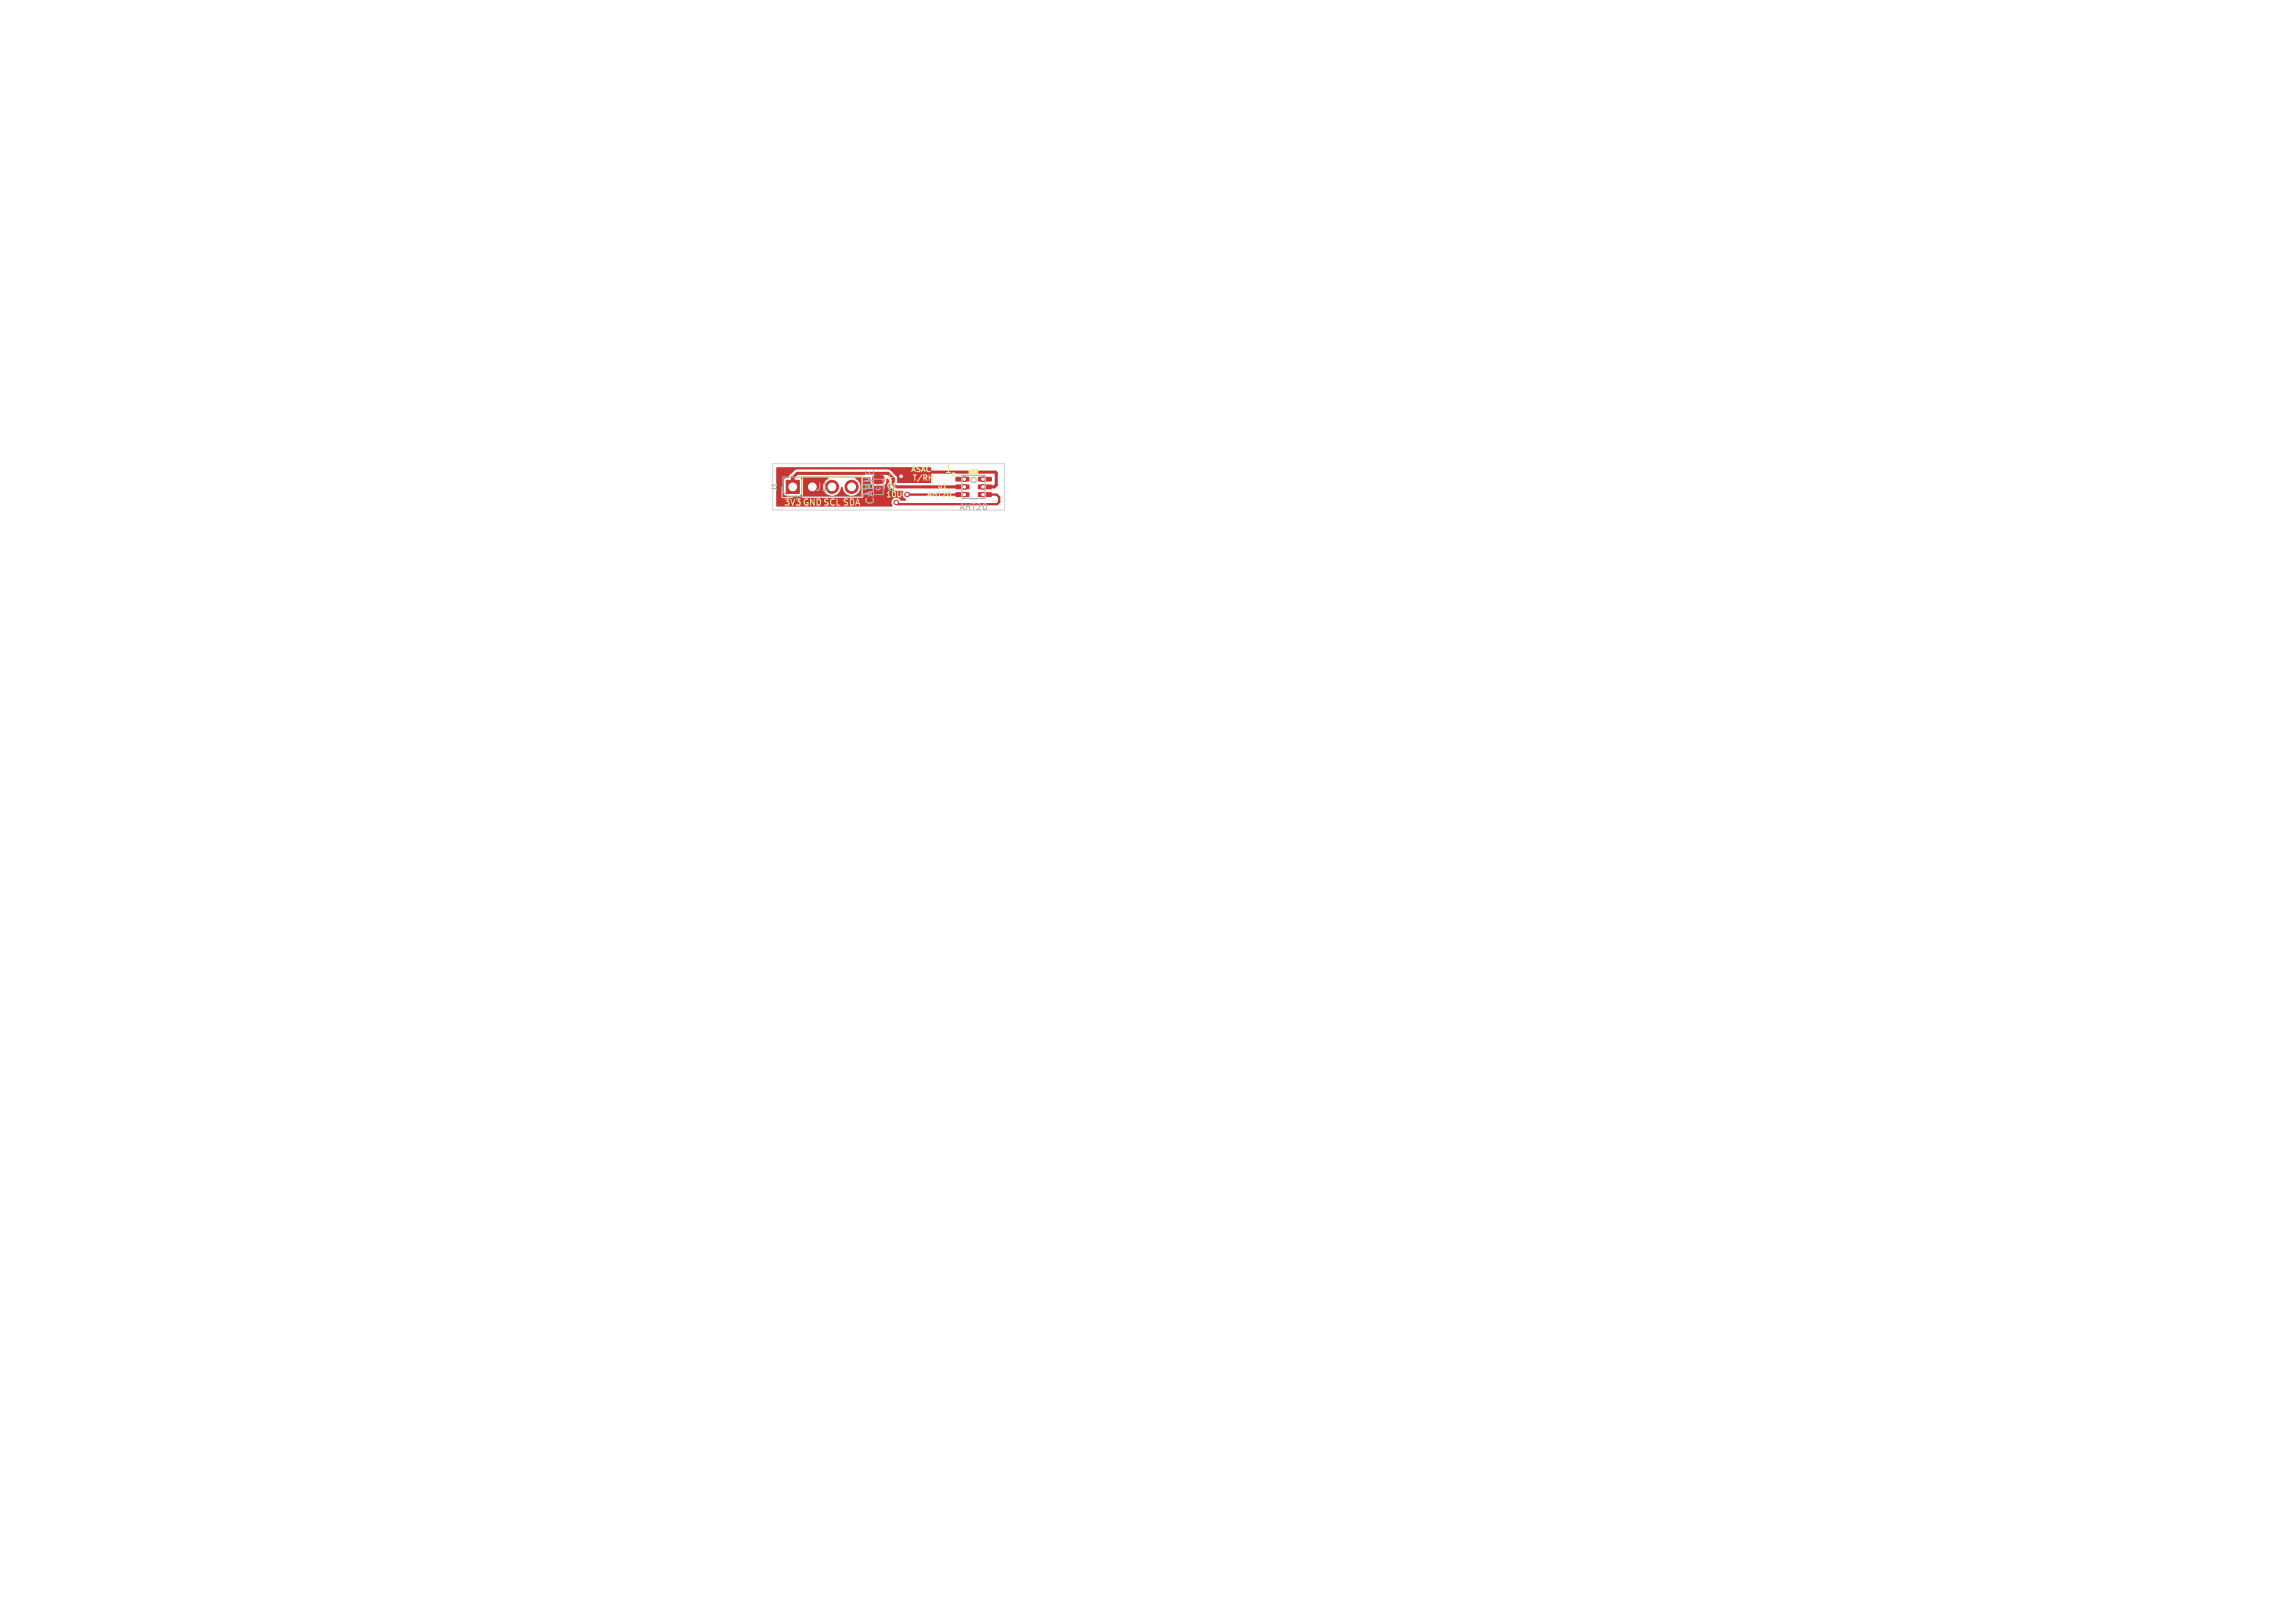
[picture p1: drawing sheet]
<svg xmlns="http://www.w3.org/2000/svg" width="297mm" height="210mm" viewBox="0 0 297 210" stroke-linecap="round" stroke-linejoin="round" font-family="sans-serif">
<defs><g id="words">
<g font-size="1.4" fill="#afafaf">
<text x="105.4" y="63.7">J1</text>
<text x="112.7" y="64.5" transform="rotate(-90 112.7 64.5)">10u</text>
<text x="113.3" y="65.4" transform="rotate(-90 113.3 65.4)">CABLE</text>
<text x="114.4" y="62.3">+</text>
</g>
<text font-size="1.4" fill="#f2eda1" x="122.2" y="61.3">1</text>
<text font-size="1.1" fill="#f2eda1" x="101.4" y="65.6">3V3 GNDSCL SDA</text>
<text font-size="1.1" fill="#afafaf" x="124.1" y="66.2">AHT20</text>
<g font-size="1" fill="#f2eda1">
<text x="114.6" y="64.5">10U</text>
<text x="117.8" y="61.3">ASAC</text>
<text x="118" y="62.4">T/RH</text>
<text x="119.9" y="64.5">AHT20</text>
</g>
<g font-size=".8" fill="#afafaf">
<text x="100.6" y="63.6" transform="rotate(-90 100.6 63.6)">J1</text>
<text x="115.8" y="63.7" transform="rotate(-90 115.8 63.7)">C1</text>
</g>
<text font-size=".8" fill="#f2eda1" x="121.3" y="63.3">U1</text>
<text font-size=".7" fill="#afafaf" x="114" y="63.6" transform="rotate(-90 114 63.6)">C1</text>
</g></defs>
<g fill="#c83434" stroke="#c83434" stroke-width=".13">
<path d="M113 61.6h.2h1l.2 .2v.6l-.3 .2-1-.1-.2-.2z"/>
<path d="M113 63.5h.2h1l.2 .2v.6l-.3 .2-1-.1-.2-.2z"/>
<path d="M123.7 61.8h1.7v.4h-1.7z"/>
<path d="M123.7 62.8h1.7v.4h-1.7z"/>
<path d="M123.7 63.8h1.7v.4h-1.7z"/>
<path d="M126.6 63.8h1.7v.4h-1.7z"/>
<path d="M126.6 62.8h1.7v.4h-1.7z"/>
<path d="M126.6 61.8h1.7v.4h-1.7z"/>
<path d="M101.7 62.2h1.7v1.7h-1.7z"/>
<circle cx="124.8" cy="62" r=".3"/>
<circle cx="124.8" cy="63" r=".3"/>
<circle cx="124.8" cy="64" r=".3"/>
<circle cx="127.2" cy="64" r=".3"/>
<circle cx="127.2" cy="63" r=".3"/>
<circle cx="127.2" cy="62" r=".3"/>
<circle cx="105.1" cy="63" r=".85"/>
<circle cx="107.7" cy="63" r=".85"/>
<circle cx="110.2" cy="63" r=".85"/>
<circle cx="116.6" cy="61.6" r=".35"/>
<circle cx="117.4" cy="64" r=".3"/>
<circle cx="116" cy="65" r=".3"/>
</g>
<path d="M105.1 63v1.6M105.6 65.1h7.5M114.9 61.3h-11.7l-.6 .5M115.9 63h8.9M116.6 61.6l.5-.5h11.7l.1 .1v1.5l-.2 .3h-1.5" fill="none" stroke="#c83434" stroke-width=".4"/>
<path d="M102.6 61.8v1.2" fill="none" stroke="#c83434" stroke-width=".5"/>
<path d="M117.4 64h7.4M124.5 62h.3M127.2 64h1.8l.3 .3v.7l-.3 .2h-12.8l-.2-.2M127.2 62h.2" fill="none" stroke="#c83434" stroke-width=".3"/>
<path d="M100.5 60.5h19.9l.1 .1v1.8l-.1 .1h-4.2l-.2-.9-.8-.8-.2-.1h-11.9l-.2 .1-.6 .6-.3 .4-.3 .1-.2 .1-.1 1.9 .3 .3 1.9-.1 .1-.2v-1.8l-.1-.2 .2-.1h3.3l.1 .1a1.18 1.18 0 0 0-.2 2 1.18 1.18 0 0 0 1.8-.9h.2a1.17 1.17 0 0 0 1.8 1 1.17 1.17 0 0 0-.1-2.1l.1-.1h1.7l.1 .1 .1 .5 .2 .4 1.3 .1a.63 .63 0 0 0 .5-.9l.1-.1 .3 .2v.8l.5 .5 .3 .1 1 .1a.76 .76 0 0 0 .4 1l-.1 .2h-.6a.65 .65 0 0 0-.7-.4 .65 .65 0 0 0-.5 .7l.1 .3-.1 .2-14.9-.1z" fill="#c83434"/>
<path d="M101.2 63v1.4M103.9 61.6h7.7v2.8h-7.7zM114.4 62.7v.6M124.5 61.5h3v3h-3zM125.5 64.6h1M125.5 61.9h1v.4h-1z" fill="none" stroke="#f2eda1" stroke-width=".13"/>
<path d="M120.3 61.8h.4M120.7 61.5v.7" fill="none" stroke="#f2eda1" stroke-width=".14"/>
<g fill="#f2eda1" stroke="#f2eda1" stroke-width=".13">
<path d="M125.4 60.8h1.2v.5h-1.2z"/>
<circle cx="123.4" cy="61.4" r=".23"/>
</g>
<path d="M100 60h30v6h-30z" fill="none" stroke="#d0d2cd" stroke-width=".13"/>
<g fill="none" stroke="#afafaf" stroke-width=".13">
<path d="M101.3 61.7h10.2v2.6h-9.5l-.7-.7zM113 62h1.3v2h-1.3zM124.5 61.5h3v3h-3z"/>
<circle cx="126" cy="62.1" r=".35"/>
</g>
<g fill="#fff" stroke="#fff" stroke-width=".13">
<circle cx="116.6" cy="61.6" r=".17"/>
<circle cx="117.4" cy="64" r=".15"/>
<circle cx="116" cy="65" r=".15"/>
<circle cx="124.8" cy="62" r=".15"/>
<circle cx="124.8" cy="63" r=".15"/>
<circle cx="124.8" cy="64" r=".15"/>
<circle cx="127.2" cy="64" r=".15"/>
<circle cx="127.2" cy="63" r=".15"/>
<circle cx="127.2" cy="62" r=".15"/>
<circle cx="102.6" cy="63" r=".5"/>
<circle cx="105.1" cy="63" r=".5"/>
<circle cx="107.7" cy="63" r=".5"/>
<circle cx="110.2" cy="63" r=".5"/>
</g>
<use href="#words"/>
</svg>
